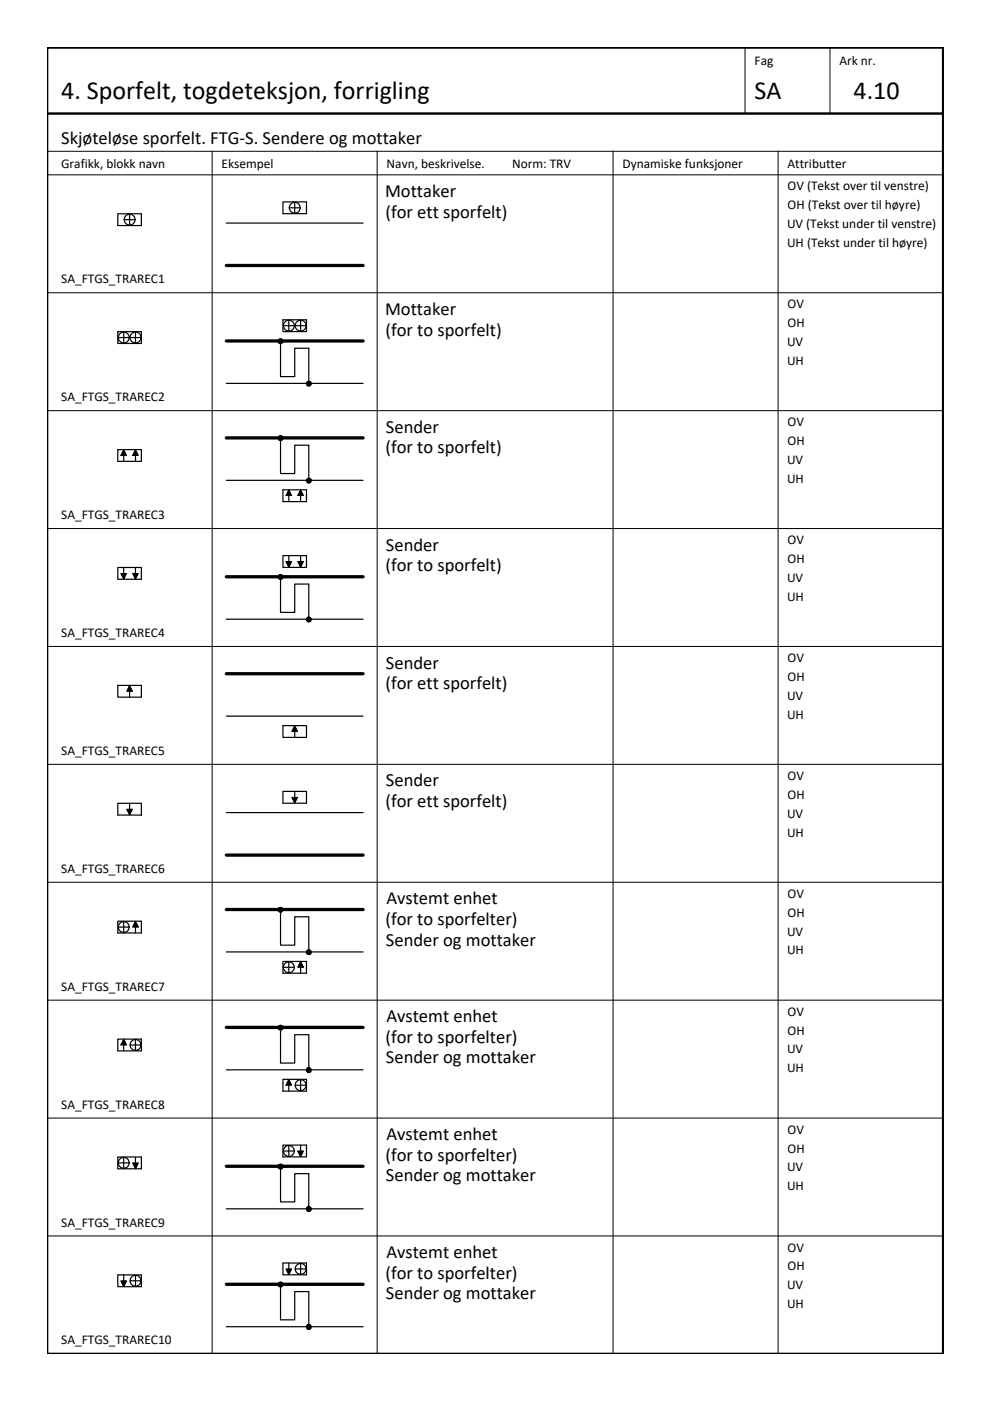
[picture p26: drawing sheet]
<svg xmlns="http://www.w3.org/2000/svg" width="210mm" height="297mm" viewBox="0 0 210 297" stroke-linecap="round" stroke-linejoin="round" font-family="sans-serif">
<defs><g id="words">
<g font-size="5.5">
<text x="13" y="21.1">4. Sporfelt, togdeteksjon, forrigling</text>
<text x="160" y="21.1">SA</text>
<text x="181" y="21.1">4.10</text>
</g>
<g font-size="3.9">
<text x="13" y="30.6">Skjøteløse sporfelt. FTG-S. Sendere og mottaker</text>
<text x="81.6" y="41.7">Mottaker</text>
<text x="81.7" y="46.2">(for ett sporfelt)</text>
<text x="81.6" y="66.7">Mottaker</text>
<text x="81.7" y="71.1">(for to sporfelt)</text>
<text x="81.8" y="91.7">Sender</text>
<text x="81.7" y="96.1">(for to sporfelt)</text>
<text x="81.8" y="116.7">Sender</text>
<text x="81.7" y="121.1">(for to sporfelt)</text>
<text x="81.8" y="141.7">Sender</text>
<text x="81.7" y="146.1">(for ett sporfelt)</text>
<text x="81.8" y="166.7">Sender</text>
<text x="81.7" y="171.1">(for ett sporfelt)</text>
<text x="81.9" y="191.7">Avstemt enhet</text>
<text x="81.7" y="196.1">(for to sporfelter)</text>
<text x="81.8" y="200.5">Sender og mottaker</text>
<text x="81.7" y="221.1">(for to sporfelter)</text>
<text x="81.9" y="216.7">Avstemt enhet</text>
<text x="81.8" y="225.5">Sender og mottaker</text>
<text x="81.9" y="241.7">Avstemt enhet</text>
<text x="81.7" y="246.1">(for to sporfelter)</text>
<text x="81.8" y="250.5">Sender og mottaker</text>
<text x="81.9" y="266.7">Avstemt enhet</text>
<text x="81.7" y="271.1">(for to sporfelter)</text>
<text x="81.8" y="275.5">Sender og mottaker</text>
</g>
<g font-size="2.8">
<text x="160" y="13.9">Fag</text>
<text x="178" y="13.9">Ark nr.</text>
<text x="13" y="35.6">Grafikk, blokk navn</text>
<text x="47" y="35.6">Eksempel</text>
<text x="82" y="35.6">Navn, beskrivelse.</text>
<text x="108.6" y="35.6">Norm: TRV</text>
<text x="132" y="35.6">Dynamiske funksjoner</text>
<text x="167" y="35.6">Attributter</text>
<text x="167" y="40.4">OV (Tekst over til venstre)</text>
<text x="167" y="44.4">OH (Tekst over til høyre)</text>
<text x="166.9" y="48.4">UV (Tekst under til venstre)</text>
<text x="166.9" y="52.4">UH (Tekst under til høyre)</text>
<text x="13" y="60.1">SA_FTGS_TRAREC1</text>
<text x="167" y="65.4">OV</text>
<text x="167" y="69.4">OH</text>
<text x="166.9" y="73.4">UV</text>
<text x="166.9" y="77.4">UH</text>
<text x="13" y="85.1">SA_FTGS_TRAREC2</text>
<text x="167" y="90.4">OV</text>
<text x="167" y="94.4">OH</text>
<text x="166.9" y="98.4">UV</text>
<text x="166.9" y="102.4">UH</text>
<text x="13" y="110.1">SA_FTGS_TRAREC3</text>
<text x="167" y="115.4">OV</text>
<text x="167" y="119.4">OH</text>
<text x="166.9" y="123.4">UV</text>
<text x="166.9" y="127.4">UH</text>
<text x="13" y="135.1">SA_FTGS_TRAREC4</text>
<text x="167" y="140.4">OV</text>
<text x="166.9" y="148.4">UV</text>
<text x="167" y="144.4">OH</text>
<text x="166.9" y="152.4">UH</text>
<text x="13" y="160.1">SA_FTGS_TRAREC5</text>
<text x="167" y="165.4">OV</text>
<text x="166.9" y="173.4">UV</text>
<text x="167" y="169.4">OH</text>
<text x="166.9" y="177.4">UH</text>
<text x="13" y="185.1">SA_FTGS_TRAREC6</text>
<text x="167" y="190.4">OV</text>
<text x="167" y="194.4">OH</text>
<text x="166.9" y="198.4">UV</text>
<text x="166.9" y="202.4">UH</text>
<text x="13" y="210.1">SA_FTGS_TRAREC7</text>
<text x="167" y="215.4">OV</text>
<text x="167" y="219.4">OH</text>
<text x="166.9" y="223.4">UV</text>
<text x="166.9" y="227.4">UH</text>
<text x="13" y="235.1">SA_FTGS_TRAREC8</text>
<text x="167" y="240.4">OV</text>
<text x="167" y="244.4">OH</text>
<text x="166.9" y="248.4">UV</text>
<text x="166.9" y="252.4">UH</text>
<text x="13" y="260.1">SA_FTGS_TRAREC9</text>
<text x="167" y="265.4">OV</text>
<text x="167" y="269.4">OH</text>
<text x="166.9" y="273.4">UV</text>
<text x="166.9" y="277.4">UH</text>
<text x="13" y="285.1">SA_FTGS_TRAREC10</text>
</g>
</g></defs>
<!-- layer: SIG-SPOR-I -->
<path d="M48 56.3h29M48 72.3h29M48 92.8h29M48 122.3h29M48 142.8h29M48 181.3h29M48 192.8h29M48 217.8h29M48 247.3h29M48 272.3h29" fill="none" stroke="#000" stroke-width=".7"/>
<!-- layer: RAMME -->
<path d="M10 10.1h190v276.9h-190zM10 24.1h189.9" fill="none" stroke="#000" stroke-width=".51"/>
<!-- layer: RAMME SYMBOLER -->
<g fill="none" stroke="#000" stroke-width=".21">
<path d="M158 10.1v14M176 10.1v14M10 32.1h189.9M10 37.1h189.9M45 32.1v254.9M80 32.1v254.9M130 32.1v254.9M165 32.1v254.9M10 62.1h189.9M10 87.1h189.9M10 112.1h189.9M10 137.1h189.9"/>
<path d="M10 162.1h189.9M10 187.1h189.9M10 212.1h189.9M10 237.1h189.9M10 262.1h189.9"/>
</g>
<!-- layer: SIG-Komponenter -->
<g fill="none" stroke="#000" stroke-width=".25">
<path d="M25 45.3h5v2.5h-5zM26.3 46.6h2.3M27.5 45.4v2.3M60 42.8h5v2.5h-5zM61.3 44.1h2.3M62.5 42.9v2.3M25 70.3h5v2.5h-5zM25.1 71.6h2.3M26.2 70.4v2.3M27.6 71.6h2.3M28.7 70.4v2.3M59.5 72.3v7.5h3v-6h3v7.6"/>
<path d="M60 67.8h5v2.5h-5zM60.1 69.1h2.3M61.2 67.9v2.3M62.6 69.1h2.3M63.7 67.9v2.3M25 95.3h5v2.5h-5zM26.2 95.4l.6 1.1h-1.1zM26.2 95.6l.4 .8h-.8zM26.2 95.9l.3 .4h-.5zM26.2 96.1l.1 .1h-.1zM26.2 96.5v1.3M28.7 95.4l.6 1.1h-1.1z"/>
<path d="M28.7 95.6l.4 .8h-.8zM28.7 95.9l.3 .4h-.5zM28.7 96.1l.1 .1h-.1zM28.7 96.5v1.3M59.5 92.9v7.5h3v-6h3v7.5M60 117.8h5v2.5h-5zM60 103.9h5v2.4h-5zM60.7 119.1h1.1l-.6 1.1zM60.8 119.2h.8l-.4 .8zM61 119.3h.4l-.2 .4zM61.2 119.4h.1l-.1 .1zM61.2 103.9l.6 1.1h-1.1z"/>
<path d="M61.2 104.2l.4 .8h-.8zM61.2 104.4l.2 .4h-.4zM61.2 104.6l.1 .1h-.1zM61.2 105v1.3M61.2 117.8v1.3M63.2 119.1h1.1l-.6 1.1zM63.3 119.2h.8l-.4 .8zM63.5 119.3h.4l-.2 .4zM63.7 119.4h.1l-.1 .1zM63.7 103.9l.6 1.1h-1.1zM63.7 104.2l.4 .8h-.8zM63.7 104.4l.2 .4h-.4z"/>
<path d="M63.7 104.6l.1 .1h-.1zM63.7 105v1.3M63.7 117.8v1.3M25 120.3h5v2.5h-5zM25.7 121.6h1.1l-.6 1.1zM25.8 121.7h.8l-.4 .8zM26 121.8h.5l-.3 .5zM26.2 121.9h.1l-.1 .2zM26.2 120.3v1.3M28.2 121.6h1.1l-.6 1.1zM28.3 121.7h.8l-.4 .8zM28.5 121.8h.5l-.3 .5z"/>
<path d="M28.7 121.9h.1l-.1 .2zM28.7 120.3v1.3M59.5 122.4v7.4h3v-6h3v7.5M25 145.3h5v2.5h-5zM27.5 145.4l.5 1.1h-1.1zM27.5 145.6l.4 .8h-.8zM27.5 145.9l.2 .4h-.4zM27.5 146.1v.1h-.1zM27.5 146.5v1.3M60 153.8h5v2.5h-5zM62.5 153.9l.5 1.1h-1.1zM62.5 154.2l.4 .7h-.8z"/>
<path d="M62.5 154.4l.2 .4h-.4zM62.5 154.6v.1h-.1zM62.5 155v1.3M25 170.3h5v2.5h-5zM26.9 171.6h1.1l-.5 1.1zM27.1 171.7h.8l-.4 .8zM27.3 171.8h.4l-.2 .5zM27.4 171.9h.1v.1zM27.5 170.3v1.3M60 167.8h5v2.5h-5zM61.9 169.1h1.1l-.5 1.1zM62.1 169.2h.8l-.4 .8z"/>
<path d="M62.3 169.3h.4l-.2 .4zM62.4 169.4h.1v.1zM62.5 167.8v1.3M25 195.3h5v2.5h-5zM25.1 196.6h2.3M26.2 195.4v2.3M28.7 195.4l.6 1.1h-1.1zM28.7 195.6l.4 .8h-.8zM28.7 195.9l.3 .4h-.5zM28.7 196.1l.1 .1h-.1zM28.7 196.5v1.3M59.5 192.9v7.5h3v-6h3v7.5"/>
<path d="M59.5 217.9v7.5h3v-6h3v7.5M60 203.8h5v2.5h-5zM60.1 205.1h2.3M61.2 203.9v2.3M63.7 203.9l.6 1.1h-1.1zM63.7 204.2l.4 .7h-.8zM63.7 204.4l.2 .4h-.4zM63.7 204.6l.1 .1h-.1zM63.7 205v1.3M25 220.3h5v2.5h-5zM26.2 220.4l.6 1.1h-1.1zM26.2 220.6l.4 .8h-.8z"/>
<path d="M26.2 220.9l.3 .4h-.5zM26.2 221.1l.1 .1h-.1zM26.2 221.5v1.3M27.6 221.6h2.3M28.7 220.4v2.3M60 228.8h5v2.5h-5zM61.2 228.9l.6 1.1h-1.1zM61.2 229.2l.4 .7h-.8zM61.2 229.4l.2 .4h-.4zM61.2 229.6l.1 .1h-.1zM61.2 230v1.3M62.6 230.1h2.3"/>
<path d="M63.7 228.9v2.3M25 245.3h5v2.5h-5zM25.1 246.6h2.3M26.2 245.4v2.3M28.2 246.6h1.1l-.6 1.1zM28.3 246.7h.8l-.4 .8zM28.5 246.8h.5l-.3 .5zM28.7 246.9h.1l-.1 .1zM28.7 245.3v1.3M59.5 247.3v7.5h3v-6h3v7.5M60 242.8h5v2.5h-5zM60.1 244h2.3"/>
<path d="M61.2 242.9v2.3M63.2 244.1h1.1l-.6 1.1zM63.3 244.2h.8l-.4 .8zM63.5 244.3h.4l-.2 .4zM63.7 244.4h.1l-.1 .1zM63.7 242.8v1.3M25 270.3h5v2.5h-5zM25.7 271.6h1.1l-.6 1.1zM25.8 271.7h.8l-.4 .8zM26 271.8h.5l-.3 .5zM26.2 271.9h.1l-.1 .1zM26.2 270.3v1.3"/>
<path d="M27.6 271.6h2.3M28.7 270.4v2.3M59.5 272.3v7.5h3v-6h3v7.5M60 267.8h5v2.5h-5zM60.7 269.1h1.1l-.6 1.1zM60.8 269.2h.8l-.4 .8zM61 269.3h.4l-.2 .4zM61.2 269.4h.1l-.1 .1zM61.2 267.8v1.3M62.6 269h2.3M63.7 267.9v2.3"/>
<circle cx="27.5" cy="46.6" r="1.15"/>
<circle cx="62.5" cy="44" r="1.15"/>
<circle cx="26.2" cy="71.6" r="1.15"/>
<circle cx="28.7" cy="71.6" r="1.15"/>
<circle cx="61.2" cy="69" r="1.15"/>
<circle cx="63.7" cy="69" r="1.15"/>
<circle cx="26.2" cy="196.5" r="1.15"/>
<circle cx="61.2" cy="205.1" r="1.15"/>
<circle cx="28.7" cy="221.5" r="1.15"/>
<circle cx="63.7" cy="230.1" r="1.15"/>
<circle cx="26.2" cy="246.5" r="1.15"/>
<circle cx="61.2" cy="244" r="1.15"/>
<circle cx="28.7" cy="271.5" r="1.15"/>
<circle cx="63.7" cy="269" r="1.15"/>
</g>
<!-- layer: SIG-SPOR-U -->
<path d="M48 47.3h29M48 81.3h29M48 101.8h29M48 131.3h29M48 151.8h29M48 172.3h29M48 201.8h29M48 226.8h29M48 256.3h29M48 281.3h29" fill="none" stroke="#000" stroke-width=".25"/>
<!-- layer: SIG-Komponenter -->
<g fill="#000" stroke="#000" stroke-width=".21">
<path d="M59 72.1l.5 .2h-.5zM26.2 95.4l.6 1.1h-1.1zM28.7 95.4l.6 1.1h-1.1zM59 92.7l.5 .2h-.5zM65.5 81.4h.5l-.1 .1zM60.7 119.1h1.1l-.6 1.1zM61.2 103.9l.6 1.1h-1.1zM63.2 119.1h1.1l-.6 1.1zM63.7 103.9l.6 1.1h-1.1zM65.5 101.9h.5l-.1 .2zM25.7 121.6h1.1l-.6 1.1zM28.2 121.6h1.1l-.6 1.1z"/>
<path d="M59 122.2l.5 .2h-.5zM65.5 131.3h.5l-.1 .2zM27.5 145.4l.5 1.1h-1.1zM62.5 153.9l.5 1.1h-1.1zM26.9 171.6h1.1l-.5 1.1zM61.9 169.1h1.1l-.5 1.1zM28.7 195.4l.6 1.1h-1.1zM59 192.7l.5 .2h-.5zM59 217.7l.5 .2h-.5zM63.7 203.9l.6 1.1h-1.1zM65.5 201.9h.5l-.1 .2zM26.2 220.4l.6 1.1h-1.1z"/>
<path d="M61.2 228.9l.6 1.1h-1.1zM65.5 226.9h.5l-.1 .2zM28.2 246.6h1.1l-.6 1.1zM59 247.1l.5 .2h-.5zM63.2 244.1h1.1l-.6 1.1zM65.5 256.3h.5l-.1 .2zM25.7 271.6h1.1l-.6 1.1zM59 272.1l.5 .2h-.5zM60.7 269.1h1.1l-.6 1.1zM65.5 281.3h.5l-.1 .2z"/>
<path d="M59 72.3v.2l.5-.2zM59 72.5l.5-.2-.4 .4zM59.1 72.7l.2 .1 .2-.5z"/>
<path d="M59.5 72.3l-.2 .5h.2zM59.5 72.3l.2 .5h-.2zM59.5 72.3l.2 .5 .1-.1z"/>
<path d="M59.3 71.9l.2 .4v-.5zM59.1 72l.2-.1 .2 .4zM59.1 72l-.1 .1 .5 .2z"/>
<path d="M59.5 72.3l.3 .4 .1-.2zM59.5 72.3h.5l-.1 .2zM59.5 72.3h.5l-.1-.2z"/>
<path d="M59.5 72.3l.4-.2-.1-.1zM59.7 71.9l.1 .1-.3 .3zM59.5 71.8v.5l.2-.4z"/>
<path d="M59 92.9v.2l.5-.2zM59 93.1l.5-.2-.4 .3zM59.5 92.9l-.4 .3 .2 .2z"/>
<path d="M59.5 92.9l-.2 .5h.2zM59.5 92.9l.2 .5h-.2zM59.5 92.9l.2 .5 .1-.2z"/>
<path d="M59.3 92.4l.2 .5v-.5zM59.1 92.5l.2-.1 .2 .5zM59.1 92.5l-.1 .2 .5 .2z"/>
<path d="M59.5 92.9l.3 .3 .1-.1zM59.5 92.9h.5l-.1 .2zM59.5 92.9h.5l-.1-.2z"/>
<path d="M59.5 92.9l.4-.2-.1-.2zM59.7 92.4l.1 .1-.3 .4zM59.5 92.4v.5l.2-.5z"/>
<path d="M65 81.5l.1 .2 .4-.3zM65.1 81.7l.4-.3-.2 .4zM65.5 81.4l-.2 .4h.2z"/>
<path d="M65.1 81l-.1 .2 .5 .2zM65 81.2l.5 .2h-.5zM65 81.4v.1l.5-.1z"/>
<path d="M65.5 81.4v.4h.2zM65.5 81.4l.3 .3-.1 .1zM65.5 81.4l.3 .3 .1-.2z"/>
<path d="M65.5 80.8v.6l.2-.5zM65.3 80.9l.2-.1v.6zM65.1 81l.4 .4-.2-.5z"/>
<path d="M65.5 81.4h.5l-.1-.2zM65.5 81.4l.3-.4 .1 .2zM65.7 80.9l-.2 .5 .3-.4z"/>
<path d="M65 102.1l.1 .1 .4-.3zM65.5 101.9l-.2 .4-.2-.1zM65.5 101.9l-.2 .4 .2 .1z"/>
<path d="M65.1 101.5l-.1 .2 .5 .2zM65 101.7l.5 .2h-.5zM65 101.9v.2l.5-.2z"/>
<path d="M65.5 101.9v.5l.2-.1zM65.5 101.9l.3 .3-.1 .1zM65.5 101.9l.3 .3 .1-.1z"/>
<path d="M65.5 101.4v.5l.2-.5zM65.3 101.4h.2v.5zM65.1 101.5l.4 .4-.2-.5z"/>
<path d="M65.5 101.9h.5l-.1-.2zM65.5 101.9l.3-.4 .1 .2zM65.7 101.4l-.2 .5 .3-.4z"/>
<path d="M59 122.4v.1l.5-.1zM59 122.5l.5-.1-.4 .3zM59.1 122.7l.2 .1 .2-.4z"/>
<path d="M59.5 122.4l-.2 .4h.2zM59.5 122.4l.2 .4h-.2zM59.5 122.4l.2 .4 .1-.1z"/>
<path d="M59.3 121.9l.2 .5v-.6zM59.1 122l.2-.1 .2 .5zM59.1 122l-.1 .2 .5 .2z"/>
<path d="M59.5 122.4l.3 .3 .1-.2zM59.5 122.4h.5l-.1 .1zM59.5 122.4h.5l-.1-.2z"/>
<path d="M59.5 122.4l.4-.2-.1-.2zM59.7 121.9l.1 .1-.3 .4zM59.5 121.8v.6l.2-.5z"/>
<path d="M65 131.5l.1 .2 .4-.4zM65.1 131.7l.4-.4-.2 .5zM65.5 131.3l-.2 .5h.2z"/>
<path d="M65.1 131l-.1 .2 .5 .1zM65 131.2l.5 .1h-.5zM65 131.3v.2l.5-.2z"/>
<path d="M65.5 131.3v.5h.2zM65.5 131.3l.3 .4-.1 .1zM65.5 131.3l.3 .4 .1-.2z"/>
<path d="M65.5 130.8v.5l.2-.4zM65.3 130.9l.2-.1v.5zM65.1 131l.4 .3-.2-.4z"/>
<path d="M65.5 131.3h.5l-.1-.1zM65.8 131l.1 .2-.4 .1zM65.7 130.9l-.2 .4 .3-.3z"/>
<path d="M59 192.9v.2l.5-.2zM59 193.1l.5-.2-.4 .3zM59.5 192.9l-.4 .3 .2 .1z"/>
<path d="M59.5 192.9l-.2 .4 .2 .1zM59.5 192.9l.2 .4-.2 .1zM59.5 192.9l.2 .4 .1-.1z"/>
<path d="M59.3 192.4l.2 .5v-.5zM59.1 192.5l.2-.1 .2 .5zM59.1 192.5l-.1 .2 .5 .2z"/>
<path d="M59.5 192.9l.3 .3 .1-.1zM59.5 192.9h.5l-.1 .2zM59.5 192.9h.5l-.1-.2z"/>
<path d="M59.5 192.9l.4-.2-.1-.2zM59.7 192.4l.1 .1-.3 .4zM59.5 192.4v.5l.2-.5z"/>
<path d="M59 217.9v.2l.5-.2zM59 218.1l.5-.2-.4 .3zM59.5 217.9l-.4 .3 .2 .1z"/>
<path d="M59.5 217.9l-.2 .4 .2 .1zM59.5 217.9l.2 .4-.2 .1zM59.5 217.9l.2 .4 .1-.1z"/>
<path d="M59.3 217.4l.2 .5v-.5zM59.1 217.5l.2-.1 .2 .5zM59.1 217.5l-.1 .2 .5 .2z"/>
<path d="M59.5 217.9l.3 .3 .1-.1zM59.5 217.9h.5l-.1 .2zM59.5 217.9h.5l-.1-.2z"/>
<path d="M59.5 217.9l.4-.2-.1-.2zM59.7 217.4l.1 .1-.3 .4zM59.5 217.4v.5l.2-.5z"/>
<path d="M65 202.1l.1 .1 .4-.3zM65.1 202.2l.4-.3-.2 .4zM65.5 201.9l-.2 .4 .2 .1z"/>
<path d="M65.1 201.5l-.1 .2 .5 .2zM65 201.7l.5 .2h-.5zM65 201.9v.2l.5-.2z"/>
<path d="M65.5 201.9v.5l.2-.1zM65.5 201.9l.3 .3-.1 .1zM65.5 201.9l.3 .3 .1-.1z"/>
<path d="M65.5 201.4v.5l.2-.5zM65.3 201.4h.2v.5zM65.1 201.5l.4 .4-.2-.5z"/>
<path d="M65.5 201.9h.5l-.1-.2zM65.8 201.5l.1 .2-.4 .2zM65.7 201.4l-.2 .5 .3-.4z"/>
<path d="M65 227.1l.1 .1 .4-.3zM65.1 227.2l.4-.3-.2 .4zM65.5 226.9l-.2 .4 .2 .1z"/>
<path d="M65.1 226.5l-.1 .2 .5 .2zM65 226.7l.5 .2h-.5zM65 226.9v.2l.5-.2z"/>
<path d="M65.5 226.9v.5l.2-.1zM65.5 226.9l.3 .3-.1 .1zM65.5 226.9l.3 .3 .1-.1z"/>
<path d="M65.5 226.4v.5l.2-.5zM65.3 226.4h.2v.5zM65.1 226.5l.4 .4-.2-.5z"/>
<path d="M65.5 226.9h.5l-.1-.2zM65.5 226.9l.3-.4 .1 .2zM65.7 226.4l-.2 .5 .3-.4z"/>
<path d="M59 247.3v.2l.5-.2zM59 247.5l.5-.2-.4 .4zM59.5 247.3l-.4 .4 .2 .1z"/>
<path d="M59.5 247.3l-.2 .5h.2zM59.5 247.3l.2 .5h-.2zM59.5 247.3l.2 .5 .1-.1z"/>
<path d="M59.3 246.9l.2 .4v-.5zM59.1 247l.2-.1 .2 .4zM59.1 247l-.1 .1 .5 .2z"/>
<path d="M59.5 247.3l.3 .4 .1-.2zM59.5 247.3h.5l-.1 .2zM59.5 247.3h.5l-.1-.2z"/>
<path d="M59.8 247l-.3 .3 .4-.2zM59.7 246.9l.1 .1-.3 .3zM59.5 246.8v.5l.2-.4z"/>
<path d="M65 256.5l.1 .2 .4-.4zM65.5 256.3l-.2 .5-.2-.1zM65.5 256.3l-.2 .5h.2z"/>
<path d="M65.1 256l-.1 .1 .5 .2zM65 256.1l.5 .2h-.5zM65 256.3v.2l.5-.2z"/>
<path d="M65.5 256.3v.5h.2zM65.5 256.3l.3 .4-.1 .1zM65.5 256.3l.3 .4 .1-.2z"/>
<path d="M65.5 255.8v.5l.2-.4zM65.3 255.9l.2-.1v.5zM65.1 256l.4 .3-.2-.4z"/>
<path d="M65.5 256.3h.5l-.1-.2zM65.5 256.3l.3-.3 .1 .1zM65.7 255.9l-.2 .4 .3-.3z"/>
<path d="M59 272.3v.2l.5-.2zM59 272.5l.5-.2-.4 .4zM59.5 272.3l-.4 .4 .2 .1z"/>
<path d="M59.5 272.3l-.2 .5h.2zM59.5 272.3l.2 .5h-.2zM59.5 272.3l.2 .5 .1-.1z"/>
<path d="M59.3 271.9l.2 .4v-.5zM59.1 272l.2-.1 .2 .4zM59.1 272l-.1 .1 .5 .2z"/>
<path d="M59.5 272.3l.3 .4 .1-.2zM59.5 272.3h.5l-.1 .2zM59.5 272.3h.5l-.1-.2z"/>
<path d="M59.8 272l-.3 .3 .4-.2zM59.7 271.9l.1 .1-.3 .3zM59.5 271.8v.5l.2-.4z"/>
<path d="M65 281.5l.1 .2 .4-.4zM65.5 281.3l-.2 .5-.2-.1zM65.5 281.3l-.2 .5h.2z"/>
<path d="M65.1 281l-.1 .1 .5 .2zM65 281.1l.5 .2h-.5zM65 281.3v.2l.5-.2z"/>
<path d="M65.5 281.3v.5h.2zM65.5 281.3l.3 .4-.1 .1zM65.5 281.3l.3 .4 .1-.2z"/>
<path d="M65.5 280.8v.5l.2-.4zM65.3 280.9l.2-.1v.5zM65.1 281l.4 .3-.2-.4z"/>
<path d="M65.5 281.3h.5l-.1-.2zM65.8 281l.1 .1-.4 .2zM65.7 280.9l-.2 .4 .3-.3z"/>
</g>
<use href="#words"/>
</svg>
